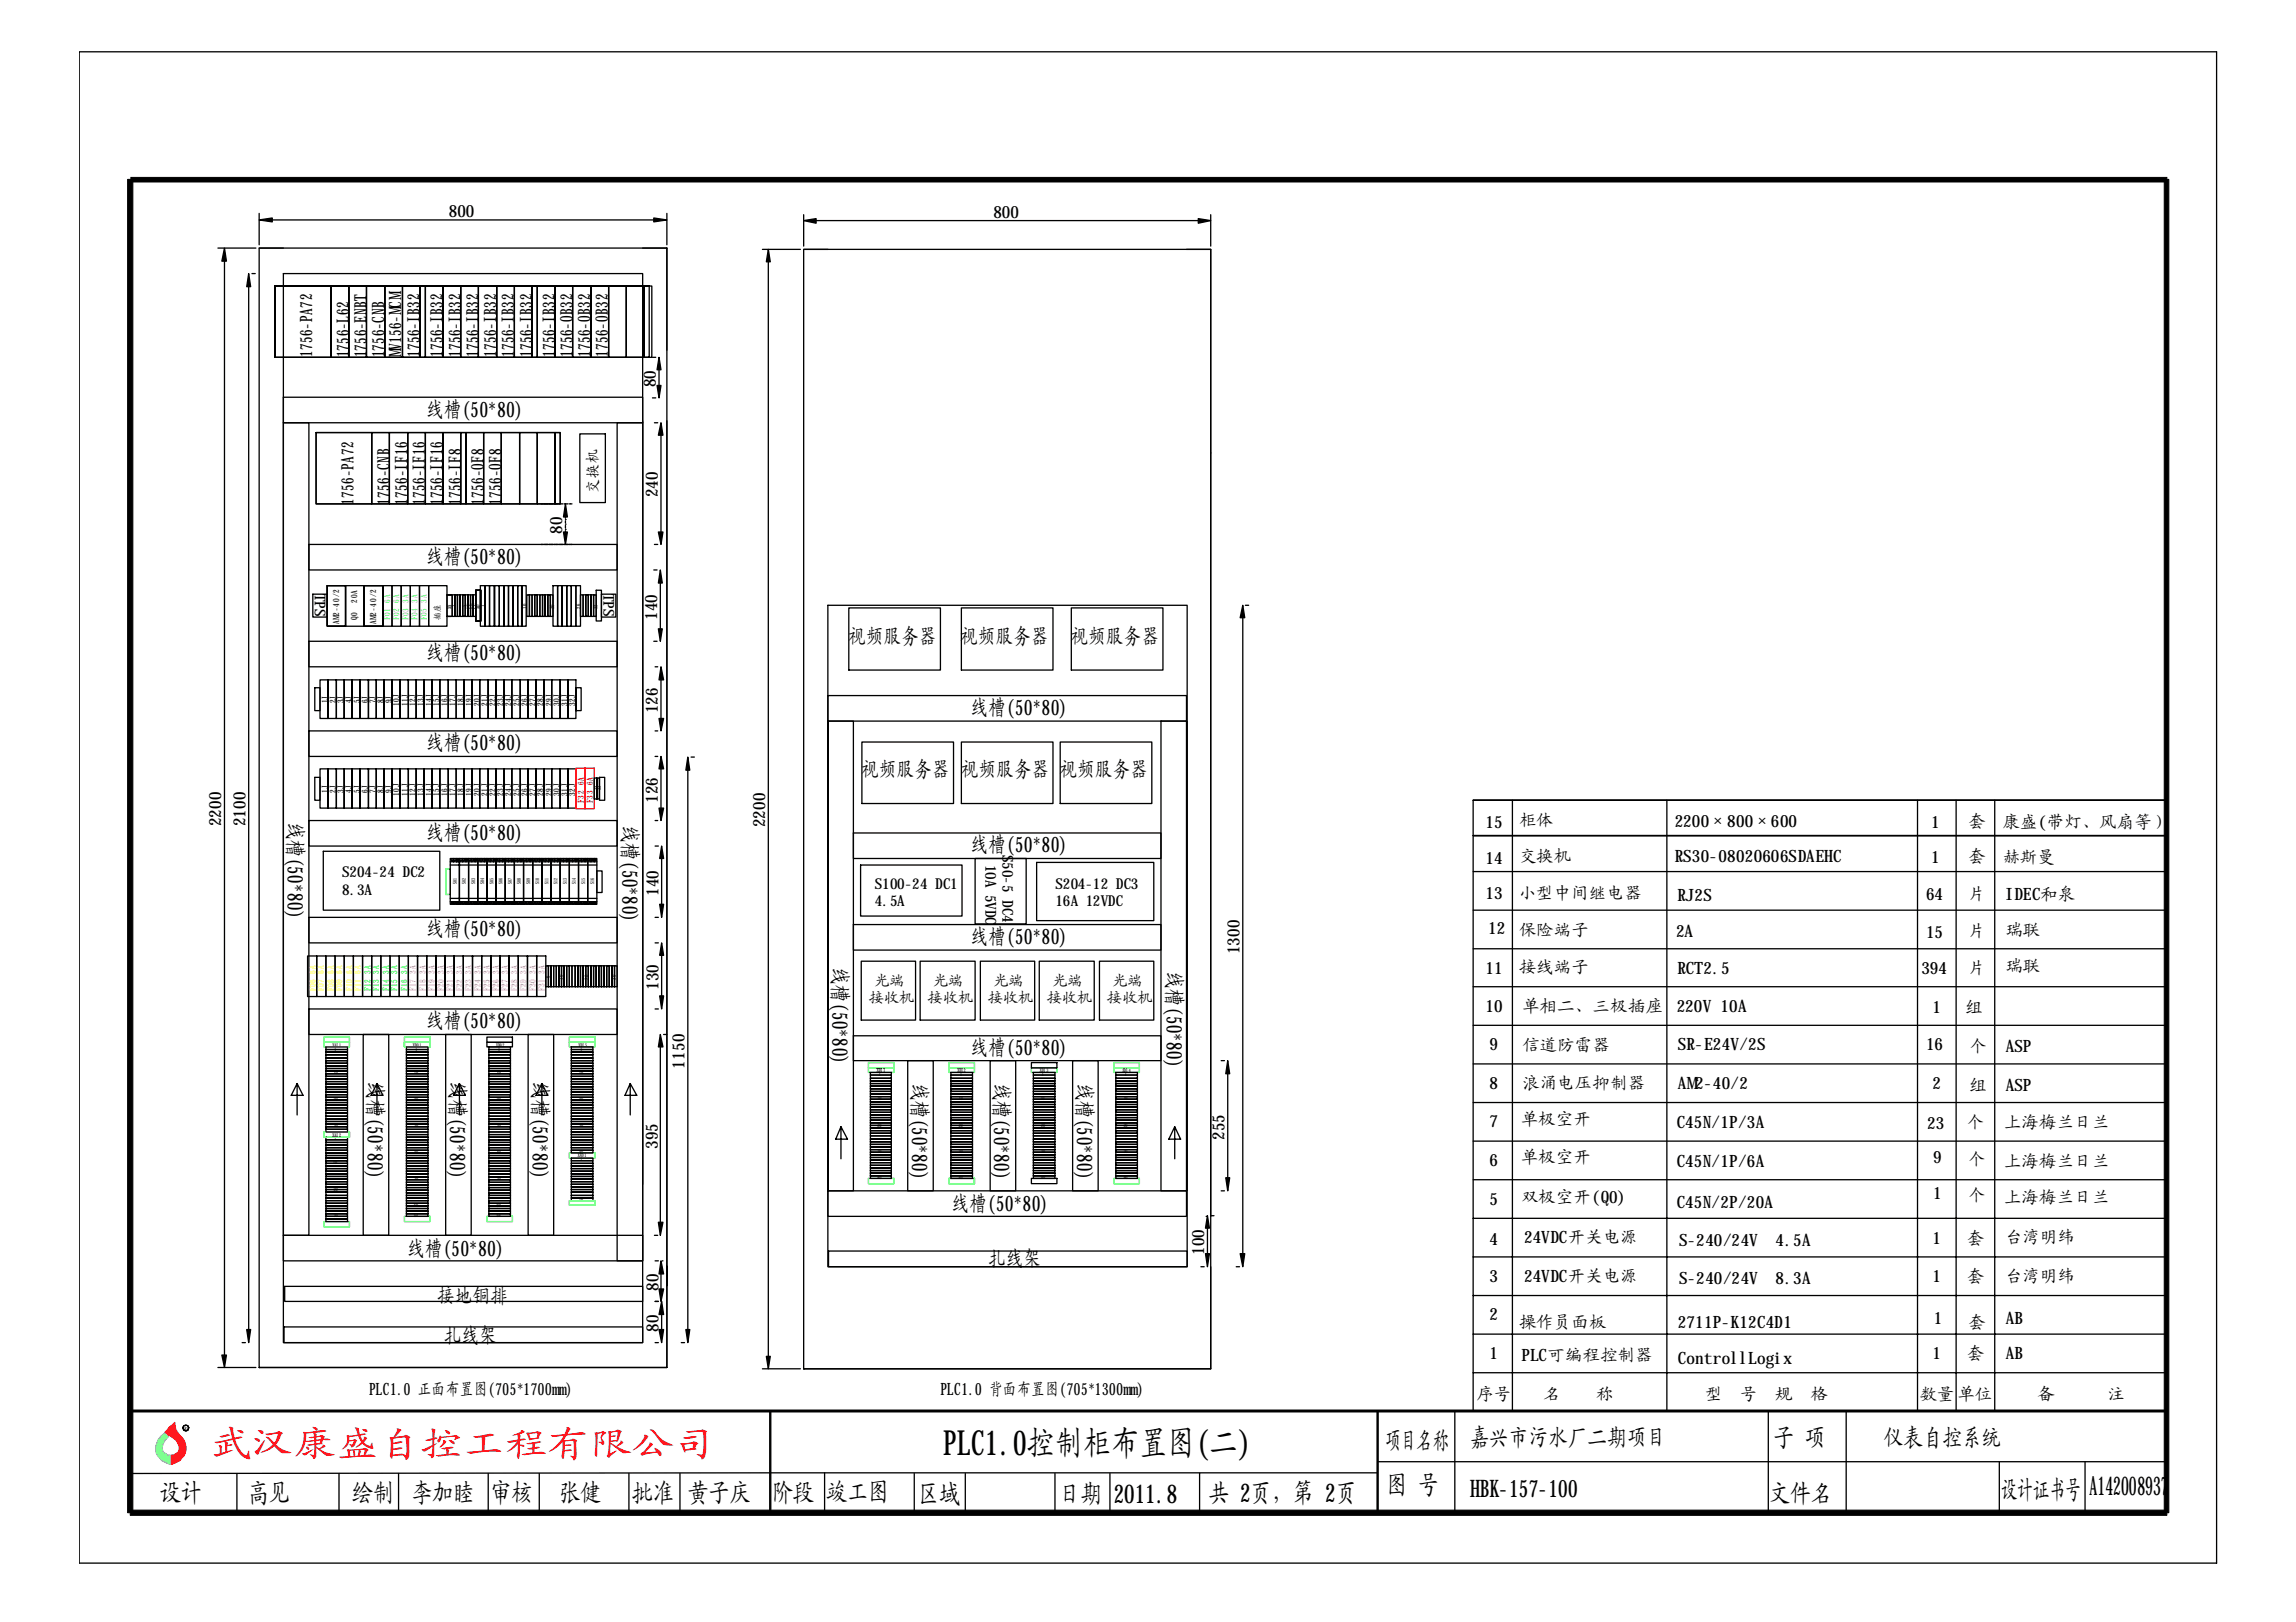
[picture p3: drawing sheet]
<svg xmlns="http://www.w3.org/2000/svg" width="297mm" height="210mm" viewBox="0 0 297 210" stroke-linecap="round" stroke-linejoin="round" font-family="sans-serif">
<defs><g id="words">
<text font-size="4.5" fill="#f00" x="27.3" y="188.4">武汉康盛自控工程有限公司</text>
<text font-size="4.5" x="122" y="188.2">PLC1.0控制柜布置图(二)</text>
<g font-size="3.4">
<text x="179.2" y="187.6">项目名称</text>
<text x="229.4" y="187.2">子 项</text>
<text x="20.7" y="194.4">设计</text>
<text x="32.1" y="194.4">高见</text>
<text x="45.6" y="194.3">绘制</text>
<text x="53.3" y="194.3">李加睦</text>
<text x="63.5" y="194.4">审核</text>
<text x="72.4" y="194.4">张健</text>
<text x="81.8" y="194.4">批准</text>
<text x="89" y="194.4">黄子庆</text>
<text x="99.9" y="194.4">阶段</text>
<text x="106.9" y="194.2">竣工图</text>
<text x="118.8" y="194.5">区域</text>
<text x="137.1" y="194.5">日期</text>
<text x="144.1" y="194.5">2011.8</text>
<text x="156.4" y="194.4">共 2页，第 2页</text>
<text x="179.4" y="193.4">图 号</text>
<text x="228.9" y="194.5">文件名</text>
<text x="259" y="194">设计证书号</text>
<text x="270.3" y="193.5">A142008937</text>
</g>
<g font-size="3.1">
<text x="190.2" y="187.1">嘉兴市污水厂二期项目</text>
<text x="243.8" y="187.1">仪表自控系统</text>
<text x="190.2" y="193.7">HBK-157-100</text>
</g>
<g font-size="2.8">
<text x="55.2" y="53.9">线槽(50*80)</text>
<text x="55.2" y="73">线槽(50*80)</text>
<text x="109.8" y="83.3">视频服务器</text>
<text x="124.3" y="83.3">视频服务器</text>
<text x="138.6" y="83.3">视频服务器</text>
<text x="55.2" y="85.4">线槽(50*80)</text>
<text x="125.6" y="92.5">线槽(50*80)</text>
<text x="55.2" y="97">线槽(50*80)</text>
<text x="111.5" y="100.6">视频服务器</text>
<text x="124.4" y="100.6">视频服务器</text>
<text x="137.2" y="100.6">视频服务器</text>
<text x="37.3" y="106.4" transform="rotate(90 37.3 106.4)">线槽(50*80)</text>
<text x="80.5" y="106.9" transform="rotate(90 80.5 106.9)">线槽(50*80)</text>
<text x="55.2" y="108.6">线槽(50*80)</text>
<text x="125.6" y="110.3">线槽(50*80)</text>
<text x="55.2" y="121.2">线槽(50*80)</text>
<text x="107.7" y="125.2" transform="rotate(90 107.7 125.2)">线槽(50*80)</text>
<text x="125.6" y="122.2">线槽(50*80)</text>
<text x="151" y="125.7" transform="rotate(90 151 125.7)">线槽(50*80)</text>
<text x="55.2" y="133">线槽(50*80)</text>
<text x="125.6" y="136.5">线槽(50*80)</text>
<text x="47.6" y="140.1" transform="rotate(90 47.6 140.1)">线槽(50*80)</text>
<text x="58.3" y="140.1" transform="rotate(90 58.3 140.1)">线槽(50*80)</text>
<text x="68.9" y="140.1" transform="rotate(90 68.9 140.1)">线槽(50*80)</text>
<text x="118" y="140.2" transform="rotate(90 118 140.2)">线槽(50*80)</text>
<text x="128.6" y="140.2" transform="rotate(90 128.6 140.2)">线槽(50*80)</text>
<text x="139.4" y="140.2" transform="rotate(90 139.4 140.2)">线槽(50*80)</text>
<text x="123.2" y="156.7">线槽(50*80)</text>
<text x="52.7" y="162.5">线槽(50*80)</text>
<text x="127.9" y="163.8">扎线架</text>
<text x="56.6" y="168.6">接地铜排</text>
<text x="57.5" y="173.8">扎线架</text>
</g>
<g font-size="2.2">
<text x="58.1" y="28">800</text>
<text x="128.5" y="28.2">800</text>
<text x="40.4" y="46.2" transform="rotate(-90 40.4 46.2)">1756-PA72</text>
<text x="45.1" y="46.2" transform="rotate(-90 45.1 46.2)">1756-L62</text>
<text x="47.4" y="46.2" transform="rotate(-90 47.4 46.2)">1756-ENBT</text>
<text x="49.7" y="46.2" transform="rotate(-90 49.7 46.2)">1756-CNB</text>
<text x="51.9" y="46.2" transform="rotate(-90 51.9 46.2)">MV156-MCM</text>
<text x="54.3" y="46.2" transform="rotate(-90 54.3 46.2)">1756-IB32</text>
<text x="57.2" y="46.2" transform="rotate(-90 57.2 46.2)">1756-IB32</text>
<text x="59.6" y="46.2" transform="rotate(-90 59.6 46.2)">1756-IB32</text>
<text x="61.9" y="46.2" transform="rotate(-90 61.9 46.2)">1756-IB32</text>
<text x="64.2" y="46.2" transform="rotate(-90 64.2 46.2)">1756-IB32</text>
<text x="66.5" y="46.2" transform="rotate(-90 66.5 46.2)">1756-IB32</text>
<text x="68.8" y="46.2" transform="rotate(-90 68.8 46.2)">1756-IB32</text>
<text x="71.8" y="46.2" transform="rotate(-90 71.8 46.2)">1756-IB32</text>
<text x="74.1" y="46.2" transform="rotate(-90 74.1 46.2)">1756-OB32</text>
<text x="76.4" y="46.2" transform="rotate(-90 76.4 46.2)">1756-OB32</text>
<text x="78.7" y="46.2" transform="rotate(-90 78.7 46.2)">1756-OB32</text>
<text x="84.8" y="50.1" transform="rotate(-90 84.8 50.1)">80</text>
<text x="45.7" y="65.3" transform="rotate(-90 45.7 65.3)">1756-PA72</text>
<text x="50.4" y="65.3" transform="rotate(-90 50.4 65.3)">1756-CNB</text>
<text x="52.7" y="65.3" transform="rotate(-90 52.7 65.3)">1756-IF16</text>
<text x="54.9" y="65.3" transform="rotate(-90 54.9 65.3)">1756-IF16</text>
<text x="57.2" y="65.3" transform="rotate(-90 57.2 65.3)">1756-IF16</text>
<text x="59.6" y="65.3" transform="rotate(-90 59.6 65.3)">1756-IF8</text>
<text x="62.6" y="65.3" transform="rotate(-90 62.6 65.3)">1756-OF8</text>
<text x="64.9" y="65.3" transform="rotate(-90 64.9 65.3)">1756-OF8</text>
<text x="85.1" y="64.4" transform="rotate(-90 85.1 64.4)">240</text>
<text x="72.7" y="69.1" transform="rotate(-90 72.7 69.1)">80</text>
<text x="85" y="80.2" transform="rotate(-90 85 80.2)">140</text>
<text x="85.1" y="92.3" transform="rotate(-90 85.1 92.3)">126</text>
<text x="28.6" y="106.9" transform="rotate(-90 28.6 106.9)">2200</text>
<text x="31.7" y="106.9" transform="rotate(-90 31.7 106.9)">2100</text>
<text x="85.1" y="103.9" transform="rotate(-90 85.1 103.9)">126</text>
<text x="99" y="107" transform="rotate(-90 99 107)">2200</text>
<text x="192.2" y="107.1">15</text>
<text x="196.6" y="106.9">柜体</text>
<text x="216.7" y="107">2200×800×600</text>
<text x="249.9" y="107.1">1</text>
<text x="254.7" y="107">套</text>
<text x="259.2" y="107.1">康盛(带灯、风扇等）</text>
<text x="192.2" y="111.8">14</text>
<text x="196.6" y="111.5">交换机</text>
<text x="216.7" y="111.6">RS30-0802O6O6SDAEHC</text>
<text x="249.9" y="111.7">1</text>
<text x="254.7" y="111.6">套</text>
<text x="259.2" y="111.7">赫斯曼</text>
<text x="85.2" y="115.9" transform="rotate(-90 85.2 115.9)">140</text>
<text x="192.2" y="116.3">13</text>
<text x="196.6" y="116.3">小型中间继电器</text>
<text x="217" y="116.6">RJ2S</text>
<text x="249.2" y="116.5">64</text>
<text x="254.7" y="116.4">片</text>
<text x="259.5" y="116.4">IDEC和泉</text>
<text x="160.4" y="123.5" transform="rotate(-90 160.4 123.5)">1300</text>
<text x="192.2" y="126">11</text>
<text x="192.5" y="120.9">12</text>
<text x="196.6" y="125.9">接线端子</text>
<text x="196.6" y="121.2">保险端子</text>
<text x="216.8" y="121.3">2A</text>
<text x="217" y="126">RCT2.5</text>
<text x="249.2" y="121.3">15</text>
<text x="254.7" y="126">片</text>
<text x="254.7" y="121.3">片</text>
<text x="259.5" y="125.8">瑞联</text>
<text x="259.5" y="121.1">瑞联</text>
<text x="85.2" y="128.1" transform="rotate(-90 85.2 128.1)">130</text>
<text x="192.2" y="131">10</text>
<text x="197" y="130.9">单相二、三极插座</text>
<text x="216.9" y="131">220V 10A</text>
<text x="248.6" y="126.1">394</text>
<text x="250" y="131.1">1</text>
<text x="254.3" y="131.1">组</text>
<text x="192.7" y="135.9">9</text>
<text x="197" y="136">信道防雷器</text>
<text x="217.1" y="135.9">SR-E24V/2S</text>
<text x="249.2" y="135.9">16</text>
<text x="254.8" y="136.2">个</text>
<text x="259.5" y="136.2">ASP</text>
<text x="88.6" y="138.3" transform="rotate(-90 88.6 138.3)">1150</text>
<text x="192.7" y="140.9">8</text>
<text x="197" y="141">浪涌电压抑制器</text>
<text x="217.1" y="140.9">AM2-40/2</text>
<text x="250" y="140.9">2</text>
<text x="254.8" y="141.2">组</text>
<text x="259.5" y="141.2">ASP</text>
<text x="85.1" y="148.7" transform="rotate(-90 85.1 148.7)">395</text>
<text x="158.4" y="147.5" transform="rotate(-90 158.4 147.5)">255</text>
<text x="192.7" y="145.9">7</text>
<text x="196.8" y="145.6">单极空开</text>
<text x="216.9" y="146">C45N/1P/3A</text>
<text x="249.3" y="146.1">23</text>
<text x="254.5" y="146">个</text>
<text x="259.3" y="146">上海梅兰日兰</text>
<text x="192.7" y="155.9">5</text>
<text x="192.7" y="150.9">6</text>
<text x="196.8" y="155.6">双极空开(Q0)</text>
<text x="196.8" y="150.6">单极空开</text>
<text x="216.9" y="151">C45N/1P/6A</text>
<text x="250.1" y="155.2">1</text>
<text x="250.1" y="150.6">9</text>
<text x="254.7" y="155.4">个</text>
<text x="254.7" y="150.7">个</text>
<text x="259.3" y="155.7">上海梅兰日兰</text>
<text x="259.3" y="151">上海梅兰日兰</text>
<text x="192.7" y="161.1">4</text>
<text x="197.2" y="160.9">24VDC开关电源</text>
<text x="216.9" y="156.3">C45N/2P/20A</text>
<text x="217.3" y="161.2">S-240/24V</text>
<text x="229.7" y="161.2">4.5A</text>
<text x="250" y="161">1</text>
<text x="254.5" y="161">套</text>
<text x="259.5" y="160.9">台湾明纬</text>
<text x="85.2" y="167.1" transform="rotate(-90 85.2 167.1)">80</text>
<text x="155.8" y="162.4" transform="rotate(-90 155.8 162.4)">100</text>
<text x="192.7" y="165.9">3</text>
<text x="197.2" y="165.9">24VDC开关电源</text>
<text x="217.3" y="166.2">S-240/24V</text>
<text x="229.7" y="166.2">8.3A</text>
<text x="250" y="166">1</text>
<text x="254.5" y="166">套</text>
<text x="259.5" y="165.9">台湾明纬</text>
<text x="85.2" y="172.3" transform="rotate(-90 85.2 172.3)">80</text>
<text x="192.7" y="170.9">2</text>
<text x="196.6" y="171.8">操作员面板</text>
<text x="217.1" y="171.9">2711P-K12C4D1</text>
<text x="250.2" y="171.3">1</text>
<text x="254.7" y="171.9">套</text>
<text x="259.5" y="171.4">AB</text>
<text x="192.7" y="175.9">1</text>
<text x="196.9" y="176.1">PLC可编程控制器</text>
<text x="217.1" y="176.5">ControllLogix</text>
<text x="250" y="175.9">1</text>
<text x="254.5" y="175.9">套</text>
<text x="259.5" y="175.9">AB</text>
<text x="47.8" y="180.5">PLC1.0 正面布置图(705*1700mm)</text>
<text x="121.7" y="180.5">PLC1.0 背面布置图(705*1300mm)</text>
<text x="191.1" y="181.1">序号</text>
<text x="199.7" y="181.1">名</text>
<text x="206.5" y="181.1">称</text>
<text x="220.6" y="181.1">型</text>
<text x="225.1" y="181.1">号</text>
<text x="229.7" y="181.1">规</text>
<text x="234.3" y="181.1">格</text>
<text x="248.4" y="181.1">数量</text>
<text x="253.3" y="181.1">单位</text>
<text x="263.7" y="181.1">备</text>
<text x="272.7" y="181.1">注</text>
</g>
<g font-size="1.9">
<text x="77.4" y="63.8" transform="rotate(-90 77.4 63.8)">交换机</text>
<text x="40.7" y="76.8" transform="rotate(90 40.7 76.8)">TPS</text>
<text x="78.1" y="76.8" transform="rotate(90 78.1 76.8)">TPS</text>
<text x="44.3" y="113.6">S204-24 DC2</text>
<text x="127.5" y="111.9" transform="rotate(90 127.5 111.9)">10A 5VDC</text>
<text x="129.7" y="110.7" transform="rotate(90 129.7 110.7)">S50-5 DC4</text>
<text x="44.3" y="115.8">8.3A</text>
<text x="113.2" y="115">S100-24 DC1</text>
<text x="113.2" y="117.2">4.5A</text>
<text x="136.6" y="115">S204-12 DC3</text>
<text x="136.6" y="117.2">16A 12VDC</text>
<text x="112.4" y="129.8">接收机</text>
<text x="113.1" y="127.6">光端</text>
<text x="120.1" y="129.8">接收机</text>
<text x="120.7" y="127.6">光端</text>
<text x="127.8" y="129.8">接收机</text>
<text x="128.5" y="127.6">光端</text>
<text x="135.5" y="129.8">接收机</text>
<text x="136.1" y="127.6">光端</text>
<text x="143.3" y="129.8">接收机</text>
<text x="143.9" y="127.6">光端</text>
</g>
<g font-size="1.1">
<text x="46.2" y="78" transform="rotate(-90 46.2 78)">20A</text>
<text x="43.9" y="80.8" transform="rotate(-90 43.9 80.8)">AM2-40/2</text>
<text x="46.2" y="80.3" transform="rotate(-90 46.2 80.3)">Q0</text>
<text x="48.7" y="80.8" transform="rotate(-90 48.7 80.8)">AM2-40/2</text>
<text x="57" y="80.3" transform="rotate(-90 57 80.3)">插座</text>
<text x="42.4" y="91" transform="rotate(-90 42.4 91)">1J</text>
<text x="43.4" y="91" transform="rotate(-90 43.4 91)">2J</text>
<text x="44.4" y="91" transform="rotate(-90 44.4 91)">3J</text>
<text x="45.5" y="91" transform="rotate(-90 45.5 91)">4J</text>
<text x="46.6" y="91" transform="rotate(-90 46.6 91)">5J</text>
<text x="47.6" y="91" transform="rotate(-90 47.6 91)">6J</text>
<text x="48.6" y="91" transform="rotate(-90 48.6 91)">7J</text>
<text x="49.6" y="91" transform="rotate(-90 49.6 91)">8J</text>
<text x="50.6" y="91" transform="rotate(-90 50.6 91)">9J</text>
<text x="51.6" y="91.4" transform="rotate(-90 51.6 91.4)">10J</text>
<text x="52.7" y="91.4" transform="rotate(-90 52.7 91.4)">11J</text>
<text x="53.8" y="91.4" transform="rotate(-90 53.8 91.4)">12J</text>
<text x="54.8" y="91.4" transform="rotate(-90 54.8 91.4)">13J</text>
<text x="55.9" y="91.4" transform="rotate(-90 55.9 91.4)">14J</text>
<text x="56.8" y="91.4" transform="rotate(-90 56.8 91.4)">15J</text>
<text x="57.9" y="91.4" transform="rotate(-90 57.9 91.4)">16J</text>
<text x="58.9" y="91.4" transform="rotate(-90 58.9 91.4)">17J</text>
<text x="59.9" y="91.4" transform="rotate(-90 59.9 91.4)">18J</text>
<text x="61" y="91.4" transform="rotate(-90 61 91.4)">19J</text>
<text x="62.1" y="91.4" transform="rotate(-90 62.1 91.4)">20J</text>
<text x="63.1" y="91.4" transform="rotate(-90 63.1 91.4)">21J</text>
<text x="64.1" y="91.4" transform="rotate(-90 64.1 91.4)">22J</text>
<text x="65.1" y="91.4" transform="rotate(-90 65.1 91.4)">23J</text>
<text x="66.1" y="91.4" transform="rotate(-90 66.1 91.4)">24J</text>
<text x="67.2" y="91.4" transform="rotate(-90 67.2 91.4)">25J</text>
<text x="68.2" y="91.4" transform="rotate(-90 68.2 91.4)">26J</text>
<text x="69.3" y="91.4" transform="rotate(-90 69.3 91.4)">27J</text>
<text x="70.3" y="91.4" transform="rotate(-90 70.3 91.4)">28J</text>
<text x="71.4" y="91.4" transform="rotate(-90 71.4 91.4)">29J</text>
<text x="72.4" y="91.4" transform="rotate(-90 72.4 91.4)">30J</text>
<text x="73.4" y="91.4" transform="rotate(-90 73.4 91.4)">31J</text>
<text x="74.4" y="91.4" transform="rotate(-90 74.4 91.4)">32J</text>
<text x="42.4" y="102.6" transform="rotate(-90 42.4 102.6)">1J</text>
<text x="43.4" y="102.6" transform="rotate(-90 43.4 102.6)">2J</text>
<text x="44.4" y="102.6" transform="rotate(-90 44.4 102.6)">3J</text>
<text x="45.5" y="102.6" transform="rotate(-90 45.5 102.6)">4J</text>
<text x="46.6" y="102.6" transform="rotate(-90 46.6 102.6)">5J</text>
<text x="47.6" y="102.6" transform="rotate(-90 47.6 102.6)">6J</text>
<text x="48.6" y="102.6" transform="rotate(-90 48.6 102.6)">7J</text>
<text x="49.6" y="102.6" transform="rotate(-90 49.6 102.6)">8J</text>
<text x="50.6" y="102.6" transform="rotate(-90 50.6 102.6)">9J</text>
<text x="51.6" y="103" transform="rotate(-90 51.6 103)">10J</text>
<text x="52.7" y="103" transform="rotate(-90 52.7 103)">11J</text>
<text x="53.8" y="103" transform="rotate(-90 53.8 103)">12J</text>
<text x="54.8" y="103" transform="rotate(-90 54.8 103)">13J</text>
<text x="55.9" y="103" transform="rotate(-90 55.9 103)">14J</text>
<text x="56.8" y="103" transform="rotate(-90 56.8 103)">15J</text>
<text x="57.9" y="103" transform="rotate(-90 57.9 103)">16J</text>
<text x="58.9" y="103" transform="rotate(-90 58.9 103)">17J</text>
<text x="59.9" y="103" transform="rotate(-90 59.9 103)">18J</text>
<text x="61" y="103" transform="rotate(-90 61 103)">19J</text>
<text x="62.1" y="103" transform="rotate(-90 62.1 103)">20J</text>
<text x="63.1" y="103" transform="rotate(-90 63.1 103)">21J</text>
<text x="64.1" y="103" transform="rotate(-90 64.1 103)">22J</text>
<text x="65.1" y="103" transform="rotate(-90 65.1 103)">23J</text>
<text x="66.1" y="103" transform="rotate(-90 66.1 103)">24J</text>
<text x="67.2" y="103" transform="rotate(-90 67.2 103)">25J</text>
<text x="68.2" y="103" transform="rotate(-90 68.2 103)">26J</text>
<text x="69.3" y="103" transform="rotate(-90 69.3 103)">27J</text>
<text x="70.3" y="103" transform="rotate(-90 70.3 103)">28J</text>
<text x="71.4" y="103" transform="rotate(-90 71.4 103)">29J</text>
<text x="72.4" y="103" transform="rotate(-90 72.4 103)">30J</text>
<text x="73.4" y="103" transform="rotate(-90 73.4 103)">31J</text>
<text x="74.4" y="103" transform="rotate(-90 74.4 103)">32J</text>
</g>
<g font-size="1.1" fill="#0ff">
<text x="50.5" y="80.3" transform="rotate(-90 50.5 80.3)">F01 6A</text>
<text x="51.6" y="80.3" transform="rotate(-90 51.6 80.3)">F02 6A</text>
<text x="52.8" y="80.3" transform="rotate(-90 52.8 80.3)">F03 3A</text>
<text x="54" y="80.3" transform="rotate(-90 54 80.3)">F04 3A</text>
<text x="55.2" y="80.3" transform="rotate(-90 55.2 80.3)">F05 3A</text>
</g>
<g font-size="1.1" fill="#f00">
<text x="75.5" y="103.9" transform="rotate(-90 75.5 103.9)">F32 6A</text>
<text x="76.7" y="103.9" transform="rotate(-90 76.7 103.9)">F33 6A</text>
</g>
<g font-size="1.1" fill="#ff0">
<text x="40.8" y="128.3" transform="rotate(-90 40.8 128.3)">F06 6A</text>
<text x="41.9" y="128.3" transform="rotate(-90 41.9 128.3)">F07 6A</text>
<text x="43.2" y="128.3" transform="rotate(-90 43.2 128.3)">F08 6A</text>
<text x="44.3" y="128.3" transform="rotate(-90 44.3 128.3)">F09 6A</text>
<text x="45.6" y="128.3" transform="rotate(-90 45.6 128.3)">F10 6A</text>
<text x="46.7" y="128.3" transform="rotate(-90 46.7 128.3)">F11 6A</text>
</g>
<g font-size="1.1" fill="#0f0">
<text x="47.9" y="128.3" transform="rotate(-90 47.9 128.3)">F12 3A</text>
<text x="49" y="128.3" transform="rotate(-90 49 128.3)">F13 3A</text>
<text x="50.3" y="128.3" transform="rotate(-90 50.3 128.3)">F14 3A</text>
<text x="51.4" y="128.3" transform="rotate(-90 51.4 128.3)">F15 3A</text>
<text x="52.7" y="128.3" transform="rotate(-90 52.7 128.3)">F16 3A</text>
</g>
<g font-size="1.1" fill="#f0f">
<text x="53.8" y="128.3" transform="rotate(-90 53.8 128.3)">F17 3A</text>
<text x="55" y="128.3" transform="rotate(-90 55 128.3)">F18 3A</text>
<text x="56.2" y="128.3" transform="rotate(-90 56.2 128.3)">F19 3A</text>
<text x="57.4" y="128.3" transform="rotate(-90 57.4 128.3)">F20 3A</text>
<text x="58.6" y="128.3" transform="rotate(-90 58.6 128.3)">F21 3A</text>
<text x="59.8" y="128.3" transform="rotate(-90 59.8 128.3)">F22 3A</text>
<text x="61" y="128.3" transform="rotate(-90 61 128.3)">F23 3A</text>
<text x="62.1" y="128.3" transform="rotate(-90 62.1 128.3)">F24 3A</text>
<text x="63.3" y="128.3" transform="rotate(-90 63.3 128.3)">F25 3A</text>
<text x="64.5" y="128.3" transform="rotate(-90 64.5 128.3)">F26 3A</text>
<text x="65.7" y="128.3" transform="rotate(-90 65.7 128.3)">F27 3A</text>
<text x="66.9" y="128.3" transform="rotate(-90 66.9 128.3)">F28 3A</text>
<text x="68.1" y="128.3" transform="rotate(-90 68.1 128.3)">F29 3A</text>
<text x="69.3" y="128.3" transform="rotate(-90 69.3 128.3)">F30 3A</text>
<text x="70.4" y="128.3" transform="rotate(-90 70.4 128.3)">F31 3A</text>
</g>
<g font-size=".8">
<text x="58.4" y="78.8" transform="rotate(-90 58.4 78.8)">XN</text>
<text x="58.9" y="78.6" transform="rotate(-90 58.9 78.6)">1</text>
<text x="60.4" y="78.6" transform="rotate(-90 60.4 78.6)">5</text>
<text x="61" y="78.8" transform="rotate(-90 61 78.8)">PE</text>
<text x="61.6" y="78.8" transform="rotate(-90 61.6 78.8)">PE</text>
<text x="62.1" y="78.8" transform="rotate(-90 62.1 78.8)">XD</text>
<text x="62.7" y="78.5" transform="rotate(-90 62.7 78.5)">1</text>
<text x="68.2" y="78.8" transform="rotate(-90 68.2 78.8)">10</text>
<text x="71.7" y="78.8" transform="rotate(-90 71.7 78.8)">20</text>
<text x="75.1" y="78.8" transform="rotate(-90 75.1 78.8)">26</text>
<text x="77.3" y="78.8" transform="rotate(-90 77.3 78.8)">32</text>
<text x="77.4" y="102.3" transform="rotate(-90 77.4 102.3)">32</text>
<text x="77.7" y="102.3" transform="rotate(-90 77.7 102.3)">33</text>
<text x="71.1" y="126.6" transform="rotate(-90 71.1 126.6)">6</text>
<text x="72.8" y="126.8" transform="rotate(-90 72.8 126.8)">10</text>
<text x="76.2" y="126.8" transform="rotate(-90 76.2 126.8)">20</text>
<text x="79.7" y="126.8" transform="rotate(-90 79.7 126.8)">30</text>
</g>
<g font-size=".7">
<text x="59.1" y="114.4" transform="rotate(-90 59.1 114.4)">S01</text>
<text x="60.3" y="114.4" transform="rotate(-90 60.3 114.4)">S02</text>
<text x="61.5" y="114.4" transform="rotate(-90 61.5 114.4)">S03</text>
<text x="62.7" y="114.4" transform="rotate(-90 62.7 114.4)">S04</text>
<text x="63.8" y="114.4" transform="rotate(-90 63.8 114.4)">S05</text>
<text x="65" y="114.4" transform="rotate(-90 65 114.4)">S06</text>
<text x="66.2" y="114.4" transform="rotate(-90 66.2 114.4)">S07</text>
<text x="67.4" y="114.4" transform="rotate(-90 67.4 114.4)">S08</text>
<text x="68.6" y="114.4" transform="rotate(-90 68.6 114.4)">S09</text>
<text x="69.8" y="114.4" transform="rotate(-90 69.8 114.4)">S10</text>
<text x="71" y="114.4" transform="rotate(-90 71 114.4)">S11</text>
<text x="72.1" y="114.4" transform="rotate(-90 72.1 114.4)">S12</text>
<text x="73.3" y="114.4" transform="rotate(-90 73.3 114.4)">S13</text>
<text x="74.5" y="114.4" transform="rotate(-90 74.5 114.4)">S14</text>
<text x="75.7" y="114.4" transform="rotate(-90 75.7 114.4)">S15</text>
<text x="76.9" y="114.4" transform="rotate(-90 76.9 114.4)">S16</text>
<text x="43" y="135.5">XAI1</text>
<text x="43.3" y="136">1</text>
<text x="53.4" y="135.5">XDO1</text>
<text x="53.8" y="136">1</text>
<text x="64.2" y="135.5">XDO2</text>
<text x="64.4" y="136">1</text>
<text x="74.8" y="135.5">XDI5</text>
<text x="75.1" y="136">1</text>
<text x="43.2" y="142.5">20</text>
<text x="43.2" y="139">10</text>
<text x="53.6" y="142.5">20</text>
<text x="53.6" y="139">10</text>
<text x="64.3" y="142.5">20</text>
<text x="64.3" y="139">10</text>
<text x="74.9" y="142.5">20</text>
<text x="74.9" y="139">10</text>
<text x="113.5" y="138.8">XDI1</text>
<text x="113.5" y="142.3">10</text>
<text x="113.7" y="139.3">1</text>
<text x="123.9" y="138.8">XDI2</text>
<text x="124" y="142.3">10</text>
<text x="124.2" y="139.3">1</text>
<text x="134.5" y="138.8">XDI3</text>
<text x="134.6" y="142.3">10</text>
<text x="134.8" y="139.3">1</text>
<text x="145.2" y="138.8">XDI4</text>
<text x="145.4" y="142.3">10</text>
<text x="145.5" y="139.3">1</text>
<text x="43" y="147.1">XAI2</text>
<text x="43.2" y="145.9">30</text>
<text x="43.3" y="147.6">1</text>
<text x="53.6" y="149.3">40</text>
<text x="53.6" y="145.9">30</text>
<text x="64.3" y="149.3">40</text>
<text x="64.3" y="145.9">30</text>
<text x="74.8" y="149.8">XAO1</text>
<text x="74.9" y="145.9">30</text>
<text x="74.9" y="149.3">40</text>
<text x="113.5" y="145.8">20</text>
<text x="113.5" y="149.2">30</text>
<text x="124" y="145.8">20</text>
<text x="124" y="149.2">30</text>
<text x="134.7" y="145.8">20</text>
<text x="134.7" y="149.2">30</text>
<text x="145.4" y="145.8">20</text>
<text x="145.4" y="149.2">30</text>
<text x="43.1" y="150.6">10</text>
<text x="43.2" y="154.1">20</text>
<text x="53.6" y="152.8">50</text>
<text x="64.3" y="152.8">50</text>
<text x="74.9" y="155.5">16</text>
<text x="75.1" y="150.3">1</text>
<text x="113.5" y="152.6">40</text>
<text x="124" y="152.6">40</text>
<text x="134.7" y="152.6">40</text>
<text x="145.4" y="152.6">40</text>
<text x="43.2" y="157.5">30</text>
<text x="53.6" y="157.5">64</text>
<text x="53.6" y="156.1">60</text>
<text x="64.3" y="157.5">64</text>
<text x="64.3" y="156.1">60</text>
</g>
<text font-size=".6" x="23.9" y="185">R</text>
</g></defs>
<g fill="#000" stroke="#000" stroke-width=".13">
<path d="M23.8 184.5l.2-.1zM24 184.4l.3 .1z"/>
<path d="M16.9 23h263.4v.6h-263.4z" fill-rule="evenodd"/>
<path d="M16.5 23.2h.7v172.6h-.7z" fill-rule="evenodd"/>
<path d="M16.8 195.4h263.5v.7h-263.5z" fill-rule="evenodd"/>
<path d="M17 182.5h263.4v.2h-263.4z" fill-rule="evenodd"/>
<path d="M23.8 184.5l-.1 .3h-.1z" fill-rule="evenodd"/>
<path d="M23.6 184.8h.1l.1 .3z" fill-rule="evenodd"/>
<path d="M23.8 185l.2 .2-.2-.1z" fill-rule="evenodd"/>
<path d="M24.3 184.5l.2 .3h-.1z" fill-rule="evenodd"/>
<path d="M24 185.2l.3-.2v.1z" fill-rule="evenodd"/>
<path d="M24.4 184.8h.1l-.2 .3z" fill-rule="evenodd"/>
<path d="M99.6 182.6h.1v13.2h-.1z" fill-rule="evenodd"/>
<path d="M178.1 182.6h.2v13.2h-.2z" fill-rule="evenodd"/>
<path d="M280 23.2h.6v172.6h-.6z" fill-rule="evenodd"/>
</g>
<g fill="none" stroke="#000" stroke-width=".17">
<path d="M10.2 6.7h276.6v195.6h-276.6zM28.2 32.1h4.9M29 33.8v141.6M32.2 37.1v135M32.6 35.4h.4M33.5 32.1h52.8v144.9h-52.8zM33.5 27.6v4.1M33.5 32.1h3.2M35.2 28.5h49.4M35.6 37h7.2v9.2h-7.2zM35.6 37h48.7v9.2h-48.7zM36.7 35.4h46.4v138.4h-46.4z"/>
<path d="M42.8 37h2.3v9.2h-2.3zM45.1 37h2.3v9.2h-2.3zM47.4 37h2.4v9.2h-2.4zM49.8 37h2.3v9.2h-2.3zM52.1 37h2.3v9.2h-2.3zM54.4 37h.6v9.2h-.6zM55 37h2.3v9.2h-2.3zM57.3 37h2.3v9.2h-2.3zM59.6 37h2.3v9.2h-2.3zM61.9 37h2.4v9.2h-2.4zM64.3 37h2.2v9.2h-2.2zM66.5 37h2.3v9.2h-2.3z"/>
<path d="M68.8 37h.7v9.2h-.7zM69.5 37h2.3v9.2h-2.3zM71.8 37h2.3v9.2h-2.3zM74.1 37h2.4v9.2h-2.4zM76.5 37h2.2v9.2h-2.2zM78.7 37h2.3v9.2h-2.3zM81 37h2.3v9.2h-2.3zM83.1 32.1h3.2v13.2M83.3 37h.7v9.2h-.7zM86.3 27.6v4.1M98.6 32.3h4.9M99.4 33.9v141.6"/>
<path d="M104 32.3h52.6v144.8h-52.6zM104 27.8v4M104 32.3h3.1M105.6 28.5h49.4M153.5 32.3h3.1v125.1M156.6 27.8v4M36.7 51.4h46.4v3.3h-46.4zM36.7 54.7h3.3v105.2h-3.3zM40.9 56h31.6v9.2h-31.6zM40.9 56h7.2v9.2h-7.2zM48.1 56h2.3v9.2h-2.3zM50.4 56h2.3v9.2h-2.3z"/>
<path d="M52.7 56h2.3v9.2h-2.3zM55 56h2.3v9.2h-2.3zM57.3 56h2.3v9.2h-2.3zM59.6 56h.7v9.2h-.7zM60.3 56h2.3v9.2h-2.3zM62.6 56h2.3v9.2h-2.3zM64.9 56h2.3v9.2h-2.3zM67.2 56h2.3v9.2h-2.3zM69.5 56h2.3v9.2h-2.3zM71.8 56h.7v9.2h-.7zM75 56.1h3.3v8.9h-3.3zM79.8 54.7h3.3v108.5h-3.3z"/>
<path d="M83.1 54.5v98.8M84.4 46.2h.4M84.4 51.5h.4M84.7 54.7h.4M85.3 47.9v2M85.5 56.3v12.5M86.3 54.5v111.9M40 70.5h39.8v3.3h-39.8zM40.5 76.9h1.8v3h-1.8zM42.3 75.8h2.4v5.2h-2.4v-5.2h2.4v5.2h-2.4zM44.7 75.8h2.4v5.2h-2.4zM47.1 75.8h2.4v5.2h-2.4v-5.2h2.4v5.2h-2.4z"/>
<path d="M49.5 75.8h1.2v5.2h-1.2zM50.7 75.8h1.2v5.2h-1.2zM51.9 75.8h1.2v5.2h-1.2zM53.1 75.8h1.2v5.2h-1.2zM54.3 75.8h1.2v5.2h-1.2zM55.5 75.8h2.3v5.2h-2.3zM57.8 77h.7v2.8h-.7M58.3 77h-.5v2.8h.5M58.5 77h.3v2.8h-.3zM58.8 77h.4v2.8h-.4zM59.2 77h.3v2.8h-.3zM59.5 77h.4v2.8h-.4z"/>
<path d="M59.9 77h.3v2.8h-.3zM60.2 77h.3v2.8h-.3zM60.5 77h.4v2.8h-.4zM60.9 77h.3v2.8h-.3zM61.2 77h.4v2.8h-.4zM61.6 76.4h.6v4h-.6zM61.6 76.4h.5v4h-.5v-4h.6v4h-.6zM62.1 75.8h.6v5.2h-.6zM62.7 75.8h.6v5.2h-.6zM63.3 75.8h.6v5.2h-.6zM64 75.8h.6v5.2h-.6zM64.6 75.8h.6v5.2h-.6z"/>
<path d="M65.2 75.8h.6v5.2h-.6zM65.8 75.8h.6v5.2h-.6zM66.4 75.8h.6v5.2h-.6zM67 75.8h.6v5.2h-.6zM67.5 75.8h.6v5.2h-.6zM68.2 77h.3v2.8h-.3zM68.5 77h.3v2.8h-.3zM68.8 77h.4v2.8h-.4zM69.2 77h.3v2.8h-.3zM69.5 77h.3v2.8h-.3zM69.8 77h.4v2.8h-.4zM70 65.2h.2"/>
<path d="M70 70.5h.2M70.2 77h.3v2.8h-.3zM70.4 65.2h.1M70.4 70.5h.1M70.5 77h.4v2.8h-.4zM70.5 65.2h.4M70.5 70.5h.4M70.9 77h.3v2.8h-.3zM71 65.2h.1M71 70.5h.1M71.2 77h.3v2.8h-.3zM71.2 65.2h.3"/>
<path d="M71.2 70.5h.3M71.5 75.8h.6v5.2h-.6zM71.7 65.2h.1M71.7 70.5h.1M71.9 65.2h.2M71.9 70.5h.2M72.1 75.8h.6v5.2h-.6zM72.3 65.2h.1M72.3 70.5h.1M72.5 65.2h.3M72.5 70.5h.3M72.7 75.8h.6v5.2h-.6z"/>
<path d="M73 65.2h.1M73 70.5h.1M73.2 65.2h.3M73.2 70.5h.3M73.2 66.9v.2M73.2 67.4v.3M73.2 68v.3M73.2 68.7v.1M73.2 67.2h.1M73.2 67.8h.1M73.2 68.5h.1M73.3 75.8h.6v5.2h-.6z"/>
<path d="M73.7 65.2h.1M73.7 70.5h.1M73.8 65.2h.2M73.8 70.5h.2M73.9 75.8h.6v5.2h-.6zM74.5 75.8h.6v5.2h-.6zM75.1 77h.3v2.8h-.3zM75.4 77h.4v2.8h-.4zM75.8 77h.3v2.8h-.3zM76.1 77h.4v2.8h-.4zM76.5 77h.3v2.8h-.3zM76.8 77h.3v2.8h-.3z"/>
<path d="M77.1 76.4h.7v4h-.7zM77.8 76.9h1.9v3h-1.9zM84.6 73.8h.4M84.7 70.5h.4M85.4 75.5v5.9M107.1 78.3h46.5v85.6h-46.5zM109.8 78.7h11.9v8h-11.9zM124.4 78.7h11.8v8h-11.8zM138.6 78.7h11.9v8h-11.9zM160.8 79.9v82.3M161.1 78.3h.4M40 83h39.8v3.3h-39.8z"/>
<path d="M40 94.6h39.8v3.3h-39.8zM40.7 89h.7v3h-.7zM41.4 88h1v5h-1zM41.4 99.5h1v5.1h-1zM42.4 88h1.1v5h-1.1zM42.4 99.5h1.1v5.1h-1.1zM43.5 88h1v5h-1zM43.5 99.5h1v5.1h-1zM44.5 88h1.1v5h-1.1zM44.5 99.5h1.1v5.1h-1.1zM45.6 88h1v5h-1zM45.6 99.5h1v5.1h-1z"/>
<path d="M46.6 88h1.1v5h-1.1zM46.6 99.5h1.1v5.1h-1.1zM47.7 88h1v5h-1zM47.7 99.5h1v5.1h-1zM48.7 88h1v5h-1zM48.7 99.5h1v5.1h-1zM49.7 88h1v5h-1zM49.7 99.5h1v5.1h-1zM50.7 88h1v5h-1zM50.7 99.5h1v5.1h-1zM51.7 88h1.1v5h-1.1zM51.7 99.5h1.1v5.1h-1.1z"/>
<path d="M52.8 88h1v5h-1zM52.8 99.5h1v5.1h-1zM53.8 88h1.1v5h-1.1zM53.8 99.5h1.1v5.1h-1.1zM54.9 88h1v5h-1zM54.9 99.5h1v5.1h-1zM55.9 88h1v5h-1zM55.9 99.5h1v5.1h-1zM56.9 88h1.1v5h-1.1zM56.9 99.5h1.1v5.1h-1.1zM58 88h1v5h-1zM58 99.5h1v5.1h-1z"/>
<path d="M59 88h1v5h-1zM59 99.5h1v5.1h-1zM60 88h1v5h-1zM60 99.5h1v5.1h-1zM61 88h1.1v5h-1.1zM61 99.5h1.1v5.1h-1.1zM62.1 88h1.1v5h-1.1zM62.1 99.5h1.1v5.1h-1.1zM63.2 88h1v5h-1zM63.2 99.5h1v5.1h-1zM64.2 88h1v5h-1zM64.2 99.5h1v5.1h-1z"/>
<path d="M65.2 88h1v5h-1zM65.2 99.5h1v5.1h-1zM66.2 88h1.1v5h-1.1zM66.2 99.5h1.1v5.1h-1.1zM67.3 88h1v5h-1zM67.3 99.5h1v5.1h-1zM68.3 88h1v5h-1zM68.3 99.5h1v5.1h-1zM69.3 88h1.1v5h-1.1zM69.3 99.5h1.1v5.1h-1.1zM70.4 88h1v5h-1zM70.4 99.5h1v5.1h-1z"/>
<path d="M71.4 88h1.1v5h-1.1zM71.4 99.5h1.1v5.1h-1.1zM72.5 88h1v5h-1zM72.5 99.5h1v5.1h-1zM73.5 88h1v5h-1zM73.5 99.5h1v5.1h-1zM74.5 89h.7v3h-.7zM84.6 83h.4M84.8 86.3h.3M84.8 94.6h.3M84.8 97.9h.3M85.5 88v5"/>
<path d="M85.5 99.5v5.1M89 99.7v72.4M89.4 98h.4M107.1 90h46.4v3.3h-46.4zM107.1 93.3h3.3v60.8h-3.3zM111.5 96h11.9v8h-11.9zM124.4 96h11.8v8h-11.8zM137.2 96h11.8v8h-11.8zM150.2 93.3h3.3v60.8h-3.3zM40 106.2h39.8v3.3h-39.8zM40 118.7h39.8v3.3h-39.8zM40.7 100.6h.7v3h-.7z"/>
<path d="M41.8 110.2h15.1v7.6h-15.1zM58.3 111.1h.4v.4v-.4h.4v.4v-.4h.3v5.9h-.3v-.3v.3h-.4v-.3v.3h-.4zM58.3 111.5h18.9M58.3 116.3h18.9M58.3 111.9h18.9M58.3 116.7h18.9M58.4 116.8h.1v.1h-.1zM58.4 111.3l.1 .1zM58.8 116.8h.1v.1h-.1zM58.8 111.3l.1 .1zM59.2 111.3h.2v.1h-.2zM59.3 116.8h.1v.1h-.1z"/>
<path d="M59.4 111.1h.5v.4v-.4h.4v.4v-.4h.3v5.9h-.3v-.3v.3h-.4v-.3v.3h-.5zM59.6 116.8h.1v.1h-.1zM59.6 111.3l.1 .1zM60 116.8h.1v.1h-.1zM60 111.3l.1 .1zM60.4 111.3h.1v.1h-.1zM60.5 116.8v.1zM60.6 111.1h.4v.4v-.4h.5v.4v-.4h.3v5.9h-.3v-.3v.3h-.5v-.3v.3h-.4zM60.8 116.8h.1v.1h-.1zM60.8 111.3l.1 .1zM61.2 116.8h.1v.1h-.1zM61.2 111.3l.1 .1z"/>
<path d="M61.6 111.3h.1v.1h-.1zM61.6 116.8h.1v.1h-.1zM61.8 111.1h.4v.4v-.4h.5v.4v-.4h.3v5.9h-.3v-.3v.3h-.5v-.3v.3h-.4zM62 116.8h.1v.1h-.1zM62 111.3l.1 .1zM62.4 116.8h.1v.1h-.1zM62.4 111.3l.1 .1zM62.7 111.3h.2v.1h-.2zM62.8 116.8h.1v.1h-.1zM63 111.1h.4v.4v-.4h.4v.4v-.4h.4v5.9h-.4v-.3v.3h-.4v-.3v.3h-.4zM63.2 116.8v.1zM63.2 111.3v.1z"/>
<path d="M63.6 116.8h.1v.1h-.1zM63.6 111.3l.1 .1zM63.9 111.3h.2v.1h-.2zM64 116.8h.1v.1h-.1zM64.2 111.1h.4v.4v-.4h.4v.4v-.4h.4v5.9h-.4v-.3v.3h-.4v-.3v.3h-.4zM64.3 116.8h.1v.1h-.1zM64.3 111.3l.1 .1zM64.8 116.8h.1v.1h-.1zM64.8 111.3l.1 .1zM65.1 111.3h.2v.1h-.2zM65.2 116.8h.1v.1h-.1zM65.4 111.1h.4v.4v-.4h.4v.4v-.4h.3v5.9h-.3v-.3v.3h-.4v-.3v.3h-.4z"/>
<path d="M65.5 116.8h.1v.1h-.1zM65.5 111.3l.1 .1zM66 116.8v.1zM66 111.3v.1zM66.3 111.3h.2v.1h-.2zM66.4 116.8h.1v.1h-.1zM66.5 111.1h.5v.4v-.4h.4v.4v-.4h.3v5.9h-.3v-.3v.3h-.4v-.3v.3h-.5zM66.7 116.8h.1v.1h-.1zM66.7 111.3l.1 .1zM67.1 116.8h.1v.1h-.1zM67.1 111.3l.1 .1zM67.5 111.3h.1v.1h-.1z"/>
<path d="M67.6 116.8v.1zM67.7 111.1h.5v.4v-.4h.4v.4v-.4h.3v5.9h-.3v-.3v.3h-.4v-.3v.3h-.5zM67.9 116.8h.1v.1h-.1zM67.9 111.3l.1 .1zM68.3 116.8h.1v.1h-.1zM68.3 111.3l.1 .1zM68.7 111.3h.1v.1h-.1zM68.7 116.8h.1v.1h-.1zM68.9 111.1h.4v.4v-.4h.5v.4v-.4h.3v5.9h-.3v-.3v.3h-.5v-.3v.3h-.4zM69.1 116.8h.1v.1h-.1zM69.1 111.3l.1 .1zM69.5 116.8h.1v.1h-.1z"/>
<path d="M69.5 111.3l.1 .1zM69.8 111.3h.2v.1h-.2zM69.9 116.8h.1v.1h-.1zM70.1 111.1h.4v.4v-.4h.5v.4v-.4h.3v5.9h-.3v-.3v.3h-.5v-.3v.3h-.4zM70.3 116.8h.1v.1h-.1zM70.3 111.3l.1 .1zM70.7 116.8h.1v.1h-.1zM70.7 111.3l.1 .1zM71 111.3h.2v.1h-.2zM71.1 116.8h.1v.1h-.1zM71.3 111.1h.4v.4v-.4h.4v.4v-.4h.4v5.9h-.4v-.3v.3h-.4v-.3v.3h-.4zM71.5 116.8v.1z"/>
<path d="M71.5 111.3v.1zM71.9 116.8h.1v.1h-.1zM71.9 111.3l.1 .1zM72.2 111.3h.2v.1h-.2zM72.3 116.8h.1v.1h-.1zM72.5 111.1h.4v.4v-.4h.4v.4v-.4h.4v5.9h-.4v-.3v.3h-.4v-.3v.3h-.4zM72.6 116.8h.1v.1h-.1zM72.6 111.3l.1 .1zM73.1 116.8h.1v.1h-.1zM73.1 111.3l.1 .1zM73.4 111.3h.2v.1h-.2zM73.5 116.8h.1v.1h-.1z"/>
<path d="M73.7 111.1h.4v.4v-.4h.4v.4v-.4h.3v5.9h-.3v-.3v.3h-.4v-.3v.3h-.4zM73.8 116.8h.1v.1h-.1zM73.8 111.3l.1 .1zM74.3 116.8v.1zM74.3 111.3v.1zM74.6 111.3h.2v.1h-.2zM74.7 116.8h.1v.1h-.1zM74.8 111.1h.5v.4v-.4h.4v.4v-.4h.3v5.9h-.3v-.3v.3h-.4v-.3v.3h-.5zM75 116.8h.1v.1h-.1zM75 111.3l.1 .1zM75.4 116.8h.1v.1h-.1zM75.4 111.3l.1 .1z"/>
<path d="M75.8 111.3h.1v.1h-.1zM75.9 116.8v.1zM76 111.1h.5v.4v-.4h.4v.4v-.4h.3v5.9h-.3v-.3v.3h-.4v-.3v.3h-.5zM76.2 116.8h.1v.1h-.1zM76.2 111.3l.1 .1zM76.6 116.8h.1v.1h-.1zM76.6 111.3l.1 .1zM76.9 100.7h.3v2.7h-.3zM77 111.3h.1v.1h-.1zM77 116.8h.1v.1h-.1zM77.2 112.7h.7v2.8h-.7zM77.2 100.7h.4v2.7h-.4z"/>
<path d="M77.6 100.6h.6v3h-.6zM84.8 106.2h.3M84.8 109.5h.4M84.8 118.7h.4M85.6 111.1v5.9M110.4 119.6h39.8v3.4h-39.8zM110.4 107.8h39.8v3.3h-39.8zM111.3 111.9h13.2v6.6h-13.2zM126.2 111.1h6.6v8.5h-6.6zM134.1 111.6h15.2v7.5h-15.2zM190.6 108.1h89.7h-89.7M190.6 103.6h89.7h-89.7"/>
<path d="M190.6 103.6v79h89.7M190.6 112.8h89.7M190.6 117.8h89.7M190.6 108.1h89.7M195.7 103.6v79M215.6 103.6v79M248.1 103.6v79M253.1 103.6v79M258.1 103.6v79M39.8 123.7h1.2v5.3h-1.2zM40 130.6h39.8v3.3h-39.8zM41 123.7h1.2v5.3h-1.2z"/>
<path d="M42.2 135.5h2.8v.3h-2.8zM42.2 135.8h2.8v.4h-2.8zM42.2 136.2h2.8v.3h-2.8zM42.2 136.5h2.8v.4h-2.8zM42.2 136.9h2.8v.4h-2.8zM42.2 137.3h2.8v.3h-2.8zM42.2 137.6h2.8v.3h-2.8zM42.2 137.9h2.8v.4h-2.8zM42.2 138.3h2.8v.3h-2.8zM42.2 138.6h2.8v.4h-2.8zM42.2 139h2.8v.3h-2.8zM42.2 139.3h2.8v.3h-2.8z"/>
<path d="M42.2 139.6h2.8v.4h-2.8zM42.2 140h2.8v.3h-2.8zM42.2 123.7h1.1v5.3h-1.1zM43.3 123.7h1.2v5.3h-1.2zM44.5 123.7h1.2v5.3h-1.2zM45.7 123.7h1.2v5.3h-1.2zM46.9 123.7h1.2v5.3h-1.2zM47 133.9h3.3v26h-3.3zM48.1 123.7h1.2v5.3h-1.2zM49.3 123.7h1.2v5.3h-1.2zM50.5 123.7h1.1v5.3h-1.1zM51.6 123.7h1.2v5.3h-1.2z"/>
<path d="M52.6 135.5h2.8v.3h-2.8zM52.6 135.8h2.8v.4h-2.8zM52.6 136.2h2.8v.3h-2.8zM52.6 136.5h2.8v.4h-2.8zM52.6 136.9h2.8v.4h-2.8zM52.6 137.3h2.8v.3h-2.8zM52.6 137.6h2.8v.3h-2.8zM52.6 137.9h2.8v.4h-2.8zM52.6 138.3h2.8v.3h-2.8zM52.6 138.6h2.8v.4h-2.8zM52.6 139h2.8v.3h-2.8zM52.6 139.3h2.8v.3h-2.8z"/>
<path d="M52.6 139.6h2.8v.4h-2.8zM52.6 140h2.8v.3h-2.8zM52.8 123.7h1.2v5.3h-1.2zM54 123.7h1.2v5.3h-1.2zM55.2 123.7h1.2v5.3h-1.2zM56.4 123.7h1.2v5.3h-1.2zM57.6 123.7h1.2v5.3h-1.2zM57.7 133.9h3.3v26h-3.3zM58.8 123.7h1.1v5.3h-1.1zM59.9 123.7h1.2v5.3h-1.2zM61.1 123.7h1.2v5.3h-1.2zM62.3 123.7h1.2v5.3h-1.2z"/>
<path d="M63 134.2h3.3v.7h-3.3zM63 134.9h3.3v.6h-3.3zM63.2 135.5h2.8v.3h-2.8zM63.2 135.8h2.8v.4h-2.8zM63.2 136.2h2.8v.3h-2.8zM63.2 136.5h2.8v.4h-2.8zM63.2 136.9h2.8v.4h-2.8zM63.2 137.3h2.8v.3h-2.8zM63.2 137.6h2.8v.3h-2.8zM63.2 137.9h2.8v.4h-2.8zM63.2 138.3h2.8v.3h-2.8zM63.2 138.6h2.8v.4h-2.8z"/>
<path d="M63.2 139h2.8v.3h-2.8zM63.2 139.3h2.8v.3h-2.8zM63.2 139.6h2.8v.4h-2.8zM63.2 140h2.8v.3h-2.8zM63.5 123.7h1.2v5.3h-1.2zM64.7 123.7h1.2v5.3h-1.2zM65.9 123.7h1.2v5.3h-1.2zM67.1 123.7h1.1v5.3h-1.1zM68.2 123.7h1.2v5.3h-1.2zM68.3 133.9h3.3v26h-3.3zM69.4 123.7h1.2v5.3h-1.2zM70.6 125h.4v2.7h-.4z"/>
<path d="M71 125h.3v2.7h-.3zM71.3 125h.3v2.7h-.3zM71.6 125h.4v2.7h-.4zM72 125h.3v2.7h-.3zM72.3 125h.3v2.7h-.3zM72.6 125h.4v2.7h-.4zM73 125h.3v2.7h-.3zM73.3 125h.4v2.7h-.4zM73.7 125h.3v2.7h-.3zM73.9 135.5h2.8v.3h-2.8zM73.9 135.8h2.8v.4h-2.8zM73.9 136.2h2.8v.3h-2.8z"/>
<path d="M73.9 136.5h2.8v.4h-2.8zM73.9 136.9h2.8v.4h-2.8zM73.9 137.3h2.8v.3h-2.8zM73.9 137.6h2.8v.3h-2.8zM73.9 137.9h2.8v.4h-2.8zM73.9 138.3h2.8v.3h-2.8zM73.9 138.6h2.8v.4h-2.8zM73.9 139h2.8v.3h-2.8zM73.9 139.3h2.8v.3h-2.8zM73.9 139.6h2.8v.4h-2.8zM73.9 140h2.8v.3h-2.8zM74 125h.4v2.7h-.4z"/>
<path d="M74.4 125h.4v2.7h-.4zM74.8 125h.3v2.7h-.3zM75.1 125h.3v2.7h-.3zM75.4 125h.4v2.7h-.4zM75.8 125h.3v2.7h-.3zM76.1 125h.4v2.7h-.4zM76.5 125h.3v2.7h-.3zM76.8 125h.3v2.7h-.3zM77.1 125h.4v2.7h-.4zM77.5 125h.3v2.7h-.3zM77.8 125h.3v2.7h-.3zM78.1 125h.4v2.7h-.4z"/>
<path d="M78.5 125h.3v2.7h-.3zM78.8 125h.4v2.7h-.4zM79.2 125h.3v2.7h-.3zM79.5 125h.3v2.7h-.3zM84.8 122h.4M84.8 130.6h.4M85.4 135.5v22.7M85.6 123.6v5.3M85.9 133.9h.4M110.4 134h39.8v3.3h-39.8zM111.4 124.4h7v7.6h-7zM112.6 138.8h2.7v.3h-2.7z"/>
<path d="M112.6 139.1h2.7v.4h-2.7zM112.6 139.5h2.7v.4h-2.7zM112.6 139.9h2.7v.3h-2.7zM117.4 137.3h3.3v16.8h-3.3zM119 124.4h7.2v7.6h-7.2zM123 138.8h2.8v.3h-2.8zM123 139.1h2.8v.4h-2.8zM123 139.5h2.8v.4h-2.8zM123 139.9h2.8v.3h-2.8zM126.8 124.4h7.1v7.6h-7.1zM128.1 137.3h3.3v16.8h-3.3zM133.4 137.5h3.3v.7h-3.3z"/>
<path d="M133.7 138.8h2.8v.3h-2.8zM133.7 139.1h2.8v.4h-2.8zM133.7 139.5h2.8v.4h-2.8zM133.7 139.9h2.8v.3h-2.8zM134.5 124.4h7.1v7.6h-7.1zM138.8 137.3h3.3v16.8h-3.3zM142.2 124.4h7.1v7.6h-7.1zM144.4 138.8h2.8v.3h-2.8zM144.4 139.1h2.8v.4h-2.8zM144.4 139.5h2.8v.4h-2.8zM144.4 139.9h2.8v.3h-2.8zM158 137.3h.4"/>
<path d="M158.8 139v13.4M190.6 122.8h89.7M190.6 127.7h89.7M190.6 132.7h89.7M190.6 137.7h89.7M36.7 159.9h46.4v3.3h-46.4zM38.4 140.2l.8 1.5h-1.5zM38.4 140.2v4.1M42.2 147.2h2.8v.3h-2.8zM42.2 147.5h2.8v.3h-2.8zM42.2 147.8h2.8v.4h-2.8zM42.2 148.2h2.8v.3h-2.8z"/>
<path d="M42.2 148.5h2.8v.4h-2.8zM42.2 148.9h2.8v.3h-2.8zM42.2 149.2h2.8v.3h-2.8zM42.2 149.5h2.8v.4h-2.8zM42.2 149.9h2.8v.3h-2.8zM42.2 150.2h2.8v.4h-2.8zM42.2 150.6h2.8v.3h-2.8zM42.2 150.9h2.8v.3h-2.8zM42.2 151.2h2.8v.4h-2.8zM42.2 151.6h2.8v.3h-2.8zM42.2 151.9h2.8v.3h-2.8zM42.2 152.2h2.8v.4h-2.8z"/>
<path d="M42.2 152.6h2.8v.3h-2.8zM42.2 152.9h2.8v.4h-2.8zM42.2 153.3h2.8v.3h-2.8zM42.2 153.6h2.8v.3h-2.8zM42.2 153.9h2.8v.4h-2.8zM42.2 154.3h2.8v.4h-2.8zM42.2 154.7h2.8v.3h-2.8zM42.2 155h2.8v.4h-2.8zM42.2 155.4h2.8v.3h-2.8zM42.2 155.7h2.8v.4h-2.8zM42.2 156.1h2.8v.3h-2.8zM42.2 156.4h2.8v.3h-2.8z"/>
<path d="M42.2 156.7h2.8v.4h-2.8zM42.2 157.1h2.8v.3h-2.8zM42.2 157.4h2.8v.3h-2.8zM42.2 157.7h2.8v.4h-2.8zM42.2 140.3h2.8v.3h-2.8zM42.2 140.6h2.8v.4h-2.8zM42.2 141h2.8v.3h-2.8zM42.2 141.3h2.8v.4h-2.8zM42.2 141.7h2.8v.3h-2.8zM42.2 142h2.8v.3h-2.8zM42.2 142.3h2.8v.4h-2.8zM42.2 142.7h2.8v.3h-2.8z"/>
<path d="M42.2 143h2.8v.4h-2.8zM42.2 143.4h2.8v.3h-2.8zM42.2 143.7h2.8v.3h-2.8zM42.2 144h2.8v.5h-2.8zM42.2 144.5h2.8v.3h-2.8zM42.2 144.8h2.8v.3h-2.8zM42.2 145.1h2.8v.4h-2.8zM42.2 145.5h2.8v.3h-2.8zM42.2 145.8h2.8v.3h-2.8zM42.2 146.1h2.8v.4h-2.8zM48.8 140.2l.7 1.5h-1.5zM48.8 140.2v4.1"/>
<path d="M52.6 146.5h2.8v.3h-2.8zM52.6 146.8h2.8v.4h-2.8zM52.6 147.2h2.8v.3h-2.8zM52.6 147.5h2.8v.3h-2.8zM52.6 147.8h2.8v.4h-2.8zM52.6 148.2h2.8v.3h-2.8zM52.6 148.5h2.8v.4h-2.8zM52.6 148.9h2.8v.3h-2.8zM52.6 149.2h2.8v.3h-2.8zM52.6 149.5h2.8v.4h-2.8zM52.6 149.9h2.8v.3h-2.8zM52.6 150.2h2.8v.4h-2.8z"/>
<path d="M52.6 150.6h2.8v.3h-2.8zM52.6 150.9h2.8v.3h-2.8zM52.6 151.2h2.8v.4h-2.8zM52.6 151.6h2.8v.3h-2.8zM52.6 151.9h2.8v.4h-2.8zM52.6 152.3h2.8v.4h-2.8zM52.6 152.7h2.8v.3h-2.8zM52.6 153h2.8v.3h-2.8zM52.6 153.3h2.8v.4h-2.8zM52.6 153.7h2.8v.3h-2.8zM52.6 154h2.8v.4h-2.8zM52.6 154.4h2.8v.3h-2.8z"/>
<path d="M52.6 154.7h2.8v.3h-2.8zM52.6 155h2.8v.4h-2.8zM52.6 155.4h2.8v.3h-2.8zM52.6 155.7h2.8v.4h-2.8zM52.6 156.1h2.8v.3h-2.8zM52.6 156.4h2.8v.3h-2.8zM52.6 156.7h2.8v.4h-2.8zM52.6 157.1h2.8v.3h-2.8zM52.6 140.3h2.8v.3h-2.8zM52.6 140.6h2.8v.4h-2.8zM52.6 141h2.8v.3h-2.8zM52.6 141.3h2.8v.4h-2.8z"/>
<path d="M52.6 141.7h2.8v.3h-2.8zM52.6 142h2.8v.3h-2.8zM52.6 142.3h2.8v.4h-2.8zM52.6 142.7h2.8v.3h-2.8zM52.6 143h2.8v.4h-2.8zM52.6 143.4h2.8v.3h-2.8zM52.6 143.7h2.8v.3h-2.8zM52.6 144h2.8v.5h-2.8zM52.6 144.5h2.8v.3h-2.8zM52.6 144.8h2.8v.3h-2.8zM52.6 145.1h2.8v.4h-2.8zM52.6 145.5h2.8v.3h-2.8z"/>
<path d="M52.6 145.8h2.8v.3h-2.8zM52.6 146.1h2.8v.4h-2.8zM59.4 140.2l.8 1.5h-1.5zM59.4 140.2v4.1M63.2 146.5h2.8v.3h-2.8zM63.2 146.8h2.8v.4h-2.8zM63.2 147.2h2.8v.3h-2.8zM63.2 147.5h2.8v.3h-2.8zM63.2 147.8h2.8v.4h-2.8zM63.2 148.2h2.8v.3h-2.8zM63.2 148.5h2.8v.4h-2.8zM63.2 148.9h2.8v.3h-2.8z"/>
<path d="M63.2 149.2h2.8v.3h-2.8zM63.2 149.5h2.8v.4h-2.8zM63.2 149.9h2.8v.3h-2.8zM63.2 150.2h2.8v.4h-2.8zM63.2 150.6h2.8v.3h-2.8zM63.2 150.9h2.8v.3h-2.8zM63.2 151.2h2.8v.4h-2.8zM63.2 151.6h2.8v.3h-2.8zM63.2 151.9h2.8v.4h-2.8zM63.2 152.3h2.8v.4h-2.8zM63.2 152.7h2.8v.3h-2.8zM63.2 153h2.8v.3h-2.8z"/>
<path d="M63.2 153.3h2.8v.4h-2.8zM63.2 153.7h2.8v.3h-2.8zM63.2 154h2.8v.4h-2.8zM63.2 154.4h2.8v.3h-2.8zM63.2 154.7h2.8v.3h-2.8zM63.2 155h2.8v.4h-2.8zM63.2 155.4h2.8v.3h-2.8zM63.2 155.7h2.8v.4h-2.8zM63.2 156.1h2.8v.3h-2.8zM63.2 156.4h2.8v.3h-2.8zM63.2 156.7h2.8v.4h-2.8zM63.2 157.1h2.8v.3h-2.8z"/>
<path d="M63.2 140.3h2.8v.3h-2.8zM63.2 140.6h2.8v.4h-2.8zM63.2 141h2.8v.3h-2.8zM63.2 141.3h2.8v.4h-2.8zM63.2 141.7h2.8v.3h-2.8zM63.2 142h2.8v.3h-2.8zM63.2 142.3h2.8v.4h-2.8zM63.2 142.7h2.8v.3h-2.8zM63.2 143h2.8v.4h-2.8zM63.2 143.4h2.8v.3h-2.8zM63.2 143.7h2.8v.3h-2.8zM63.2 144h2.8v.5h-2.8z"/>
<path d="M63.2 144.5h2.8v.3h-2.8zM63.2 144.8h2.8v.3h-2.8zM63.2 145.1h2.8v.4h-2.8zM63.2 145.5h2.8v.3h-2.8zM63.2 145.8h2.8v.3h-2.8zM63.2 146.1h2.8v.4h-2.8zM70.1 140.2l.8 1.5h-1.6zM70.1 140.2v4.1M73.9 140.3h2.8v.3h-2.8zM73.9 140.6h2.8v.4h-2.8zM73.9 141h2.8v.3h-2.8zM73.9 141.3h2.8v.4h-2.8z"/>
<path d="M73.9 141.7h2.8v.3h-2.8zM73.9 142h2.8v.3h-2.8zM73.9 142.3h2.8v.4h-2.8zM73.9 142.7h2.8v.3h-2.8zM73.9 143h2.8v.4h-2.8zM73.9 143.4h2.8v.3h-2.8zM73.9 143.7h2.8v.3h-2.8zM73.9 144h2.8v.5h-2.8zM73.9 144.5h2.8v.3h-2.8zM73.9 144.8h2.8v.3h-2.8zM73.9 145.1h2.8v.4h-2.8zM73.9 145.5h2.8v.3h-2.8z"/>
<path d="M73.9 145.8h2.8v.3h-2.8zM73.9 146.1h2.8v.4h-2.8zM73.9 146.5h2.8v.3h-2.8zM73.9 146.8h2.8v.4h-2.8zM73.9 147.2h2.8v.3h-2.8zM73.9 147.5h2.8v.3h-2.8zM73.9 147.8h2.8v.4h-2.8zM73.9 148.2h2.8v.3h-2.8zM73.9 148.5h2.8v.4h-2.8zM73.9 148.9h2.8v.3h-2.8zM73.9 149.9h2.8v.3h-2.8zM73.9 150.2h2.8v.4h-2.8z"/>
<path d="M73.9 150.6h2.8v.3h-2.8zM73.9 150.9h2.8v.3h-2.8zM73.9 151.2h2.8v.4h-2.8zM73.9 151.6h2.8v.3h-2.8zM73.9 151.9h2.8v.3h-2.8zM73.9 152.2h2.8v.4h-2.8zM73.9 152.6h2.8v.3h-2.8zM73.9 152.9h2.8v.4h-2.8zM73.9 153.3h2.8v.3h-2.8zM73.9 153.6h2.8v.3h-2.8zM73.9 153.9h2.8v.4h-2.8zM73.9 154.3h2.8v.4h-2.8z"/>
<path d="M73.9 154.7h2.8v.3h-2.8zM73.9 155h2.8v.4h-2.8zM81.5 140.2l.9 1.5h-1.5zM81.5 140.2v4.1M84.7 159.9h.4M107.1 154.1h46.4v3.3h-46.4zM108.8 145.8l.8 1.6h-1.5zM108.8 145.8v4.2M112.6 140.2h2.7v.4h-2.7zM112.6 140.6h2.7v.3h-2.7zM112.6 140.9h2.7v.3h-2.7zM112.6 141.2h2.7v.4h-2.7z"/>
<path d="M112.6 141.6h2.7v.3h-2.7zM112.6 141.9h2.7v.4h-2.7zM112.6 142.3h2.7v.3h-2.7zM112.6 142.6h2.7v.3h-2.7zM112.6 142.9h2.7v.4h-2.7zM112.6 143.3h2.7v.3h-2.7zM112.6 143.6h2.7v.3h-2.7zM112.6 143.9h2.7v.4h-2.7zM112.6 144.3h2.7v.3h-2.7zM112.6 144.6h2.7v.4h-2.7zM112.6 145h2.7v.3h-2.7zM112.6 145.3h2.7v.3h-2.7z"/>
<path d="M112.6 145.6h2.7v.4h-2.7zM112.6 146h2.7v.3h-2.7zM112.6 146.3h2.7v.4h-2.7zM112.6 146.7h2.7v.3h-2.7zM112.6 147h2.7v.4h-2.7zM112.6 147.4h2.7v.4h-2.7zM112.6 147.8h2.7v.3h-2.7zM112.6 148.1h2.7v.3h-2.7zM112.6 148.4h2.7v.4h-2.7zM112.6 148.8h2.7v.3h-2.7zM112.6 149.1h2.7v.4h-2.7zM112.6 149.5h2.7v.3h-2.7z"/>
<path d="M112.6 149.8h2.7v.3h-2.7zM112.6 150.1h2.7v.4h-2.7zM112.6 150.5h2.7v.3h-2.7zM112.6 150.8h2.7v.3h-2.7zM112.6 151.1h2.7v.4h-2.7zM112.6 151.5h2.7v.3h-2.7zM112.6 151.8h2.7v.4h-2.7zM112.6 152.2h2.7v.3h-2.7zM123 140.2h2.8v.4h-2.8zM123 140.6h2.8v.3h-2.8zM123 140.9h2.8v.3h-2.8zM123 141.2h2.8v.4h-2.8z"/>
<path d="M123 141.6h2.8v.3h-2.8zM123 141.9h2.8v.4h-2.8zM123 142.3h2.8v.3h-2.8zM123 142.6h2.8v.3h-2.8zM123 142.9h2.8v.4h-2.8zM123 143.3h2.8v.3h-2.8zM123 143.6h2.8v.3h-2.8zM123 143.9h2.8v.4h-2.8zM123 144.3h2.8v.3h-2.8zM123 144.6h2.8v.4h-2.8zM123 145h2.8v.3h-2.8zM123 145.3h2.8v.3h-2.8z"/>
<path d="M123 145.6h2.8v.4h-2.8zM123 146h2.8v.3h-2.8zM123 146.3h2.8v.4h-2.8zM123 146.7h2.8v.3h-2.8zM123 147h2.8v.4h-2.8zM123 147.4h2.8v.4h-2.8zM123 147.8h2.8v.3h-2.8zM123 148.1h2.8v.3h-2.8zM123 148.4h2.8v.4h-2.8zM123 148.8h2.8v.3h-2.8zM123 149.1h2.8v.4h-2.8zM123 149.5h2.8v.3h-2.8z"/>
<path d="M123 149.8h2.8v.3h-2.8zM123 150.1h2.8v.4h-2.8zM123 150.5h2.8v.3h-2.8zM123 150.8h2.8v.3h-2.8zM123 151.1h2.8v.4h-2.8zM123 151.5h2.8v.3h-2.8zM123 151.8h2.8v.4h-2.8zM123 152.2h2.8v.3h-2.8zM133.4 152.5h3.3v.7h-3.3zM133.7 140.2h2.8v.4h-2.8zM133.7 140.6h2.8v.3h-2.8zM133.7 140.9h2.8v.3h-2.8z"/>
<path d="M133.7 141.2h2.8v.4h-2.8zM133.7 141.6h2.8v.3h-2.8zM133.7 141.9h2.8v.4h-2.8zM133.7 142.3h2.8v.3h-2.8zM133.7 142.6h2.8v.3h-2.8zM133.7 142.9h2.8v.4h-2.8zM133.7 143.3h2.8v.3h-2.8zM133.7 143.6h2.8v.3h-2.8zM133.7 143.9h2.8v.4h-2.8zM133.7 144.3h2.8v.3h-2.8zM133.7 144.6h2.8v.4h-2.8zM133.7 145h2.8v.3h-2.8z"/>
<path d="M133.7 145.3h2.8v.3h-2.8zM133.7 145.6h2.8v.4h-2.8zM133.7 146h2.8v.3h-2.8zM133.7 146.3h2.8v.4h-2.8zM133.7 146.7h2.8v.3h-2.8zM133.7 147h2.8v.4h-2.8zM133.7 147.4h2.8v.4h-2.8zM133.7 147.8h2.8v.3h-2.8zM133.7 148.1h2.8v.3h-2.8zM133.7 148.4h2.8v.4h-2.8zM133.7 148.8h2.8v.3h-2.8zM133.7 149.1h2.8v.4h-2.8z"/>
<path d="M133.7 149.5h2.8v.3h-2.8zM133.7 149.8h2.8v.3h-2.8zM133.7 150.1h2.8v.4h-2.8zM133.7 150.5h2.8v.3h-2.8zM133.7 150.8h2.8v.3h-2.8zM133.7 151.1h2.8v.4h-2.8zM133.7 151.5h2.8v.3h-2.8zM133.7 151.8h2.8v.4h-2.8zM133.7 152.2h2.8v.3h-2.8zM144.4 140.2h2.8v.4h-2.8zM144.4 140.6h2.8v.3h-2.8zM144.4 140.9h2.8v.3h-2.8z"/>
<path d="M144.4 141.2h2.8v.4h-2.8zM144.4 141.6h2.8v.3h-2.8zM144.4 141.9h2.8v.4h-2.8zM144.4 142.3h2.8v.3h-2.8zM144.4 142.6h2.8v.3h-2.8zM144.4 142.9h2.8v.4h-2.8zM144.4 143.3h2.8v.3h-2.8zM144.4 143.6h2.8v.3h-2.8zM144.4 143.9h2.8v.4h-2.8zM144.4 144.3h2.8v.3h-2.8zM144.4 144.6h2.8v.4h-2.8zM144.4 145h2.8v.3h-2.8z"/>
<path d="M144.4 145.3h2.8v.3h-2.8zM144.4 145.6h2.8v.4h-2.8zM144.4 146h2.8v.3h-2.8zM144.4 146.3h2.8v.4h-2.8zM144.4 146.7h2.8v.3h-2.8zM144.4 147h2.8v.4h-2.8zM144.4 147.4h2.8v.4h-2.8zM144.4 147.8h2.8v.3h-2.8zM144.4 148.1h2.8v.3h-2.8zM144.4 148.4h2.8v.4h-2.8zM144.4 148.8h2.8v.3h-2.8zM144.4 149.1h2.8v.4h-2.8z"/>
<path d="M144.4 149.5h2.8v.3h-2.8zM144.4 149.8h2.8v.3h-2.8zM144.4 150.1h2.8v.4h-2.8zM144.4 150.5h2.8v.3h-2.8zM144.4 150.8h2.8v.3h-2.8zM144.4 151.1h2.8v.4h-2.8zM144.4 151.5h2.8v.3h-2.8zM144.4 151.8h2.8v.4h-2.8zM144.4 152.2h2.8v.3h-2.8zM152 145.8l.7 1.6h-1.5zM152 145.8v4.2M156 157.4h.1"/>
<path d="M156.2 158.9v3.3M156.6 157.3h.5M158 154.1h.4M190.6 157.7h89.7M190.6 142.7h89.7M190.6 147.7h89.7M190.6 152.7h89.7M28.2 177h4.9M31.3 173.8h.4M36.7 171.7h46.4v2.1h-46.4zM36.8 166.5h46.3v1.9h-46.3zM84.8 163.2h.4"/>
<path d="M84.8 173.8h.4M84.8 168.4h.4M85.5 164.9v1.9M85.6 170.1v2M85.7 163.2h.1M86.3 163.8v13.2h-52.8h.1M88.1 173.8h.5M98.6 177.1h4.9M107.2 161.9h46.4v2h-46.4zM155.4 163.9h.4M156.6 163.9v13.2h-52.6h.1M159.9 163.9h.5"/>
<path d="M190.6 162.7h89.7M190.6 167.7h89.7M190.6 172.6h89.7M190.6 177.6h89.7M23.8 184.5l.2-.1 .3 .1 .1 .3-.1 .3-.3 .1-.2-.1-.2-.3zM30.6 190.7v5.1M43.9 190.7v5.1M51.6 190.7v5.1M63.2 190.7v5.1M69.8 190.7v5.1M81.4 190.7v5.1M88 190.7v5.1"/>
<path d="M106.7 190.6v5.2M118.3 190.7v5.1M124.9 190.7v5.1M136.5 190.7v5.1M143.6 190.7v5.1M155.2 190.7v5.1M178.2 190.6l-161.2 .1M178.3 189.2h102.1M188.2 182.6v13.2M228.8 182.6v13.2M238.8 182.6v13.2M258.7 189.2v6.6"/>
<path d="M269.7 189.2v6.6"/>
</g>
<path d="M21.9 184.7l.7-.6a2.37 2.37 0 0 0 .3 1.3h.1a3.1 3.1 0 0 1 1 2.2 2.53 2.53 0 0 1-1.8 1.9v-1.2a1.34 1.34 0 0 0 .9-.4 1.78 1.78 0 0 0-1.2-2.1l-.6-.5z" fill-rule="evenodd" fill="#f00" stroke="#f00" stroke-width=".17"/>
<path d="M20.8 185.9l.5-.4 .5 .4a1.75 1.75 0 0 0-.7 2l.2 .2a.6 .6 0 0 0 .7 .2v1.2a2.25 2.25 0 0 1-1.8-1.9 2.7 2.7 0 0 1 .6-1.7z" fill-rule="evenodd" fill="#00bfff" stroke="#00bfff" stroke-width=".17"/>
<g fill="#000" stroke="#000" stroke-width=".17">
<path d="M29 32.1l.3 1.7h-.6z" fill-rule="evenodd"/>
<path d="M32.2 35.4l.2 1.7h-.5z" fill-rule="evenodd"/>
<path d="M33.5 28.5l1.7-.3v.5z" fill-rule="evenodd"/>
<path d="M84.6 28.2l1.7 .3-1.7 .2z" fill-rule="evenodd"/>
<path d="M99.4 32.3l.3 1.6h-.6z" fill-rule="evenodd"/>
<path d="M104 28.5l1.6-.2v.6z" fill-rule="evenodd"/>
<path d="M155 28.3l1.6 .2-1.6 .4z" fill-rule="evenodd"/>
<path d="M85.3 46.2l.2 1.7h-.5z" fill-rule="evenodd"/>
<path d="M85 49.9h.5l-.2 1.6z" fill-rule="evenodd"/>
<path d="M85.5 54.7l.3 1.6h-.6z" fill-rule="evenodd"/>
<path d="M73.2 65.2l.2 1.7h-.5z" fill-rule="evenodd"/>
<path d="M72.9 68.8h.5l-.2 1.7z" fill-rule="evenodd"/>
<path d="M85.2 68.8h.6l-.3 1.7z" fill-rule="evenodd"/>
<path d="M85.4 73.8l.3 1.7h-.5z" fill-rule="evenodd"/>
<path d="M160.8 78.3l.2 1.6h-.6z" fill-rule="evenodd"/>
<path d="M85.2 81.4h.5l-.3 1.6z" fill-rule="evenodd"/>
<path d="M85.5 86.3l.4 1.7h-.6z" fill-rule="evenodd"/>
<path d="M85.3 93h.6l-.4 1.6z" fill-rule="evenodd"/>
<path d="M85.5 97.9l.4 1.6h-.6z" fill-rule="evenodd"/>
<path d="M89 98l.2 1.7h-.5z" fill-rule="evenodd"/>
<path d="M85.3 104.6h.6l-.4 1.6z" fill-rule="evenodd"/>
<path d="M85.6 109.5l.3 1.6h-.6z" fill-rule="evenodd"/>
<path d="M85.3 117h.6l-.3 1.7z" fill-rule="evenodd"/>
<path d="M85.4 133.9l.4 1.6h-.6z" fill-rule="evenodd"/>
<path d="M85.6 122l.3 1.6h-.6z" fill-rule="evenodd"/>
<path d="M85.3 128.9h.6l-.3 1.7z" fill-rule="evenodd"/>
<path d="M158.8 137.3l.3 1.7h-.5z" fill-rule="evenodd"/>
<path d="M85.2 158.2h.6l-.4 1.7z" fill-rule="evenodd"/>
<path d="M156.2 157.3l.3 1.6h-.5z" fill-rule="evenodd"/>
<path d="M158.6 152.4h.5l-.3 1.7z" fill-rule="evenodd"/>
<path d="M28.7 175.4h.6l-.3 1.6z" fill-rule="evenodd"/>
<path d="M31.9 172.1h.5l-.2 1.7z" fill-rule="evenodd"/>
<path d="M85.5 163.2l.4 1.7h-.6z" fill-rule="evenodd"/>
<path d="M85.3 166.8h.6l-.4 1.6z" fill-rule="evenodd"/>
<path d="M85.6 168.4l.3 1.7h-.6z" fill-rule="evenodd"/>
<path d="M85.3 172.1h.6l-.3 1.7z" fill-rule="evenodd"/>
<path d="M88.7 172.1h.5l-.2 1.7z" fill-rule="evenodd"/>
<path d="M99.1 175.5h.6l-.3 1.6z" fill-rule="evenodd"/>
<path d="M156 162.2h.5l-.3 1.7z" fill-rule="evenodd"/>
<path d="M160.4 162.2h.6l-.2 1.7z" fill-rule="evenodd"/>
</g>
<g fill="none" stroke="#0f0" stroke-width=".17">
<path d="M57.7 112.5h.6v3.3h-.6zM41.9 134.2h3.3v.7h-3.3zM41.9 134.9h3.3v.6h-3.3zM52.3 134.2h3.3v.7h-3.3zM52.3 134.9h3.3v.6h-3.3zM73.7 134.9h3.3v.6h-3.3zM73.7 134.2h3.3v.7h-3.3zM112.4 137.5h3.3v.7h-3.3zM112.4 138.2h3.3v.6h-3.3zM122.8 137.5h3.3v.7h-3.3zM122.8 138.2h3.3v.6h-3.3zM133.4 138.2h3.3v.6h-3.3z"/>
<path d="M144.1 138.2h3.3v.6h-3.3zM144.1 137.5h3.3v.7h-3.3zM41.9 158.1h3.3v.7h-3.3zM41.9 146.5h3.3v.7h-3.3zM52.3 157.4h3.3v.7h-3.3zM63 157.4h3.3v.7h-3.3zM73.7 149.2h3.3v.7h-3.3zM73.7 155.4h3.3v.6h-3.3zM112.4 152.5h3.3v.7h-3.3zM122.8 152.5h3.3v.7h-3.3zM144.1 152.5h3.3v.7h-3.3z"/>
</g>
<path d="M74.5 99.4h1.2v5.3h-1.2zM75.7 99.4h1.2v5.3h-1.2z" fill="none" stroke="#f00" stroke-width=".17"/>
<use href="#words"/>
</svg>
